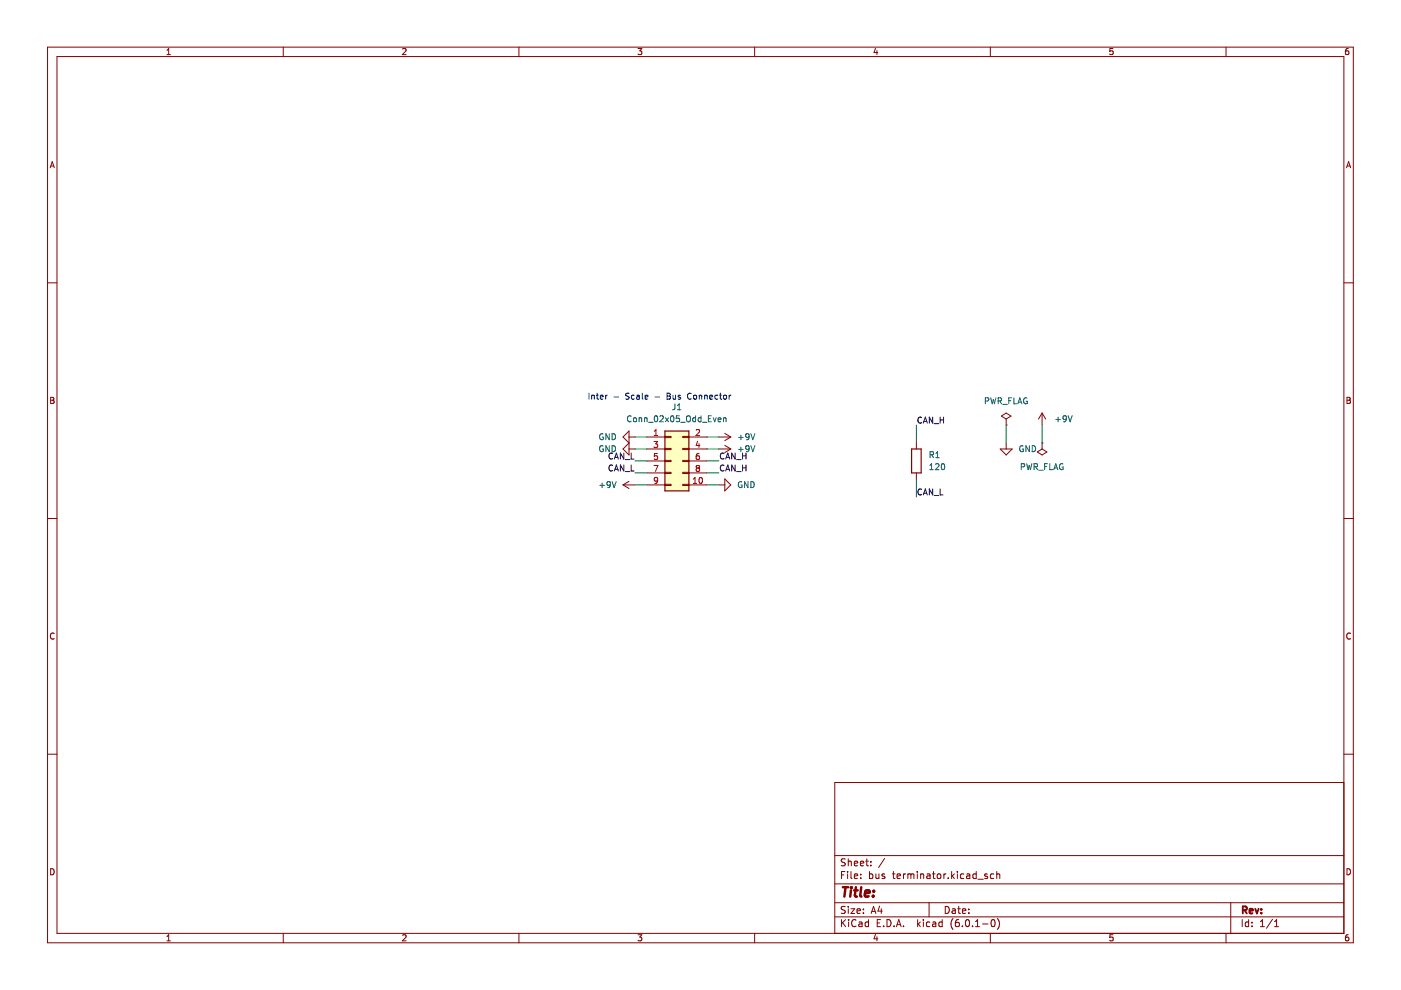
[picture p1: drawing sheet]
<svg xmlns="http://www.w3.org/2000/svg" width="297mm" height="210mm" viewBox="0 0 297 210" stroke-linecap="round" stroke-linejoin="round" font-family="sans-serif">
<path d="M.1 0h297v209.9h-297z" fill-rule="evenodd" fill="#fff" stroke="#fff" stroke-width=".21"/>
<g fill="none" stroke="#840000" stroke-width=".21">
<path d="M10.1 10h276.8v189.9h-276.8zM12.1 12h272.8v185.9h-272.8zM35.4 11.6h.7M35.4 10.7l.4-.4v1.3M60.1 10v2M85.4 10.4l.5-.1 .2 .4-.8 .9h.8M110 10v2M135.3 10.3h.8l-.5 .5 .4 .1v.6l-.2 .1-.5-.1M160 10v2M185.6 10.2l-.3 .9h.8M185.9 10.7v.9M210 10v2"/>
<path d="M236 10.3h-.7v.6l.6-.1 .1 .7-.2 .1-.5-.1M259.9 10v2M285.9 10.3h-.4l-.2 .3v.7l.2 .3 .4-.1v-.7h-.4l-.2 .2M10.6 35.6l.5-1.3 .4 1.3M10.8 35.2h.6M285.5 35.6l.4-1.3 .5 1.3M285.6 35.2h.6M10.1 60h2M284.9 60h2M10.7 84.2h.5l.2 .3-.2 .4 .2 .1 .1 .3-.3 .2h-.5zM10.7 84.9h.5M132.1 92.7l1.3-1.3v5.1l-1.3-1.3 1.3-1.3z"/>
<path d="M133.4 95.2h1.2M133.4 92.7h1.2M137.2 95.2h3.8M137.2 92.7h3.8M137.2 97.7h3.8M141 92.5h1.2v.3h-1.2zM141 95.1h1.2v.2h-1.2zM141 97.6h1.2v.3h-1.2zM144.8 97.6h1.3v.3h-1.3zM144.8 95.1h1.3v.2h-1.3zM144.8 92.5h1.3v.3h-1.3zM146.1 95.2h3.8"/>
<path d="M146.1 92.7h3.8M146.1 97.7h3.8M152.4 95.2h2.5M152.4 92.7h2.5M153.7 94.4l1.2 .8M153.7 91.9l1.2 .8M154.9 95.2l-1.2 .8M154.9 92.7l-1.2 .7M194.3 93.9v1.3M212.1 95.2h2.5l-1.3 1.3zM212.3 88.2l1-.6 1 .6-1 .6zM213.3 90.1h.1"/>
<path d="M213.3 88.8v1.3M213.3 93.9v1.3M219.9 95.8l1-.6 1.1 .6-1.1 .7zM220.9 93.9h.1M220.9 87.6l-.7 1.2M220.9 87.6v2.5M220.9 93.9v1.3M220.9 87.6l.8 1.2M285.6 84.2h.4l.3 .3-.3 .4 .3 .1v.3l-.2 .2h-.5zM285.6 84.9h.4M10.1 109.9h2M132.1 102.8l1.3 .8"/>
<path d="M132.1 102.8h2.5M133.4 102.1l-1.3 .7M137.2 102.8h3.8M137.2 100.3h3.8M141 100.1h1.2v.3h-1.2zM141 102.7h1.2v.2h-1.2zM144.8 102.7h1.3v.2h-1.3zM144.8 100.1h1.3v.3h-1.3zM146.1 102.8h3.8M146.1 100.3h3.8M152.4 102.8h1.3M153.7 101.5l1.2 1.3-1.2 1.3z"/>
<path d="M194.3 100.3v1.2M284.9 109.9h2M11.5 134.3a.58 .58 0 0 0-.8 .6 .58 .58 0 0 0 .8 .5M286.3 134.3a.58 .58 0 0 0-.8 .6 .58 .58 0 0 0 .8 .5M10.1 159.9h2M284.9 159.9h2M284.9 165.9h-107.9v32M10.7 184.2a.66 .66 0 0 1 .8 .6 .66 .66 0 0 1-.8 .7zM35.4 198.6l.4-.4v1.3M35.4 199.5h.7M60.1 197.9v2M85.4 198.3l.5-.1 .2 .4-.8 .9h.8"/>
<path d="M110 197.9v2M135.3 198.2h.8l-.5 .5 .4 .1v.6l-.2 .1-.5-.1M160 197.9v2M177 194.4h107.9M177 191.4h107.9M177 187.4h107.9M177 181.4h107.9M178.4 195v1.5M178.4 185.5h.5M178.6 195.6l.7 .9M179.1 184.8h-.7v1.5M179.2 192.2h-.6l-.2 .1v.4l.7 .3 .1 .4-.3 .3-.5-.1"/>
<path d="M179.2 182.2l-.6-.1-.2 .1v.5l.7 .2 .1 .4-.3 .3-.5-.1M179.3 195l-.9 .8M179.7 184.8v.1M179.7 185.3v1M179.9 182.1v1.5M179.9 192.2v.1M179.9 192.7v1M179.9 182.7l.2-.1 .3 .1 .1 .9M179.9 195v.1M179.9 195.5v1M180.4 192.7h.8l-.8 1h.8M180.4 184.8v1.3l.2 .2"/>
<path d="M181.1 185.8l.7-.2v-.2l-.5-.1-.2 .2 .1 .7h.6M181.1 183.1l.7-.2v-.2l-.5-.1-.2 .2 .1 .7h.6M181.5 195.1a.71 .71 0 0 0-1 .5 .71 .71 0 0 0 .7 .9l.3-.2M181.7 193.2l.7-.2-.1-.3h-.4l-.2 .2 .1 .7h.5M182.1 195.5h.6l.1 1M182.4 183.1l.7-.2v-.2l-.5-.1-.2 .2 .1 .7h.6M182.5 186.1v.2M182.5 185.4v.1M182.8 195.8l-.5 .1-.2 .2 .2 .4 .5-.1M183.1 192.7v.2M183.1 193.5v.2M183.6 182.6h.5"/>
<path d="M183.8 182.1v1.3l.3 .2M184.1 195.5h-.4l-.3 .3 .2 .6h.5M184.1 195v1.5M184.3 185.4l.5-.1 .3 .3-.2 .6h-.6M184.3 184.8v1.5M184.6 183.4v.2M184.6 182.7v.1M184.7 193.7l.5-1.5 .5 1.5M184.8 193.2h.8M185.6 198.1l-.3 .9h.8M185.7 185.3l.1 .9 .3 .1 .2-.2M185.9 198.6v.9"/>
<path d="M186 195.7h.5M186.3 185.3v1M186.5 192.1l-.4 1.1h1M186.7 195h-.7v1.5h.7M186.8 192.7v1M187.3 196.3v.2M187.6 185.4l-.4-.1-.2 .2 .1 .2 .5 .2v.3h-.6M187.6 182l-1.3 1.9M188.1 195a.76 .76 0 0 1 .8 .7 .76 .76 0 0 1-.8 .8zM189.2 185.3h.6M189.4 184.8v1.3l.4 .2M189.6 196.3v.2"/>
<path d="M190.1 196.5l.5-1.5 .5 1.5M190.2 196h.7M190.2 185.8l.7-.2-.1-.2-.4-.1-.2 .2 .1 .7h.5M191.6 196.3v.2M191.6 185.3v1M192 185.3l-.4 .3M192.5 185.4l.4-.1 .2 .2M192.5 185.3v1M193.1 185.5l.2-.2 .4 .1 .1 .9M193.1 185.5v.8M194.5 184.8v.1M194.5 185.3v1"/>
<path d="M194.6 195v1.5M194.7 195.9l.4 .6M195.1 195.5l-.5 .5M195.2 185.4l.2-.1 .4 .1v.9M195.2 185.3v1M195.8 195v.1M195.8 195.5v1M196.6 185.4h.5l.1 .9M197 191.4v3M197.1 195.5h-.4l-.3 .3 .2 .6h.5M197.2 185.6l-.5 .1-.2 .2 .2 .4 .5-.1M197.7 185.3h.6"/>
<path d="M197.8 195.5h.5l.1 1M197.9 184.8v1.3l.4 .2M198.4 195.8l-.5 .1-.2 .2 .2 .4 .5-.1M198.8 185.4l.2-.1 .4 .1 .1 .6-.2 .2-.3 .1-.2-.2zM199.8 195.5h-.5l-.2 .3 .1 .6h.6M199.8 195v1.5M200.1 185.3v1M200.4 192.2a.76 .76 0 0 1 .9 .7 .76 .76 0 0 1-.9 .8zM200.6 185.3l-.5 .3M201.1 186.1v.2M201.8 184.8v1.5M201.9 192.7h.6l.1 1"/>
<path d="M201.9 185.7l.4 .6M202.1 194.8a1.72 1.72 0 0 0 0 2.2M202.3 185.3l-.5 .6M202.6 193l-.5 .1-.3 .2 .3 .4 .5-.1M203 184.8v.1M203 185.3v1M203.1 192.7h.5M203.3 192.2v1.3l.3 .2M203.3 195h-.5a1.01 1.01 0 0 0 0 1.5l.5-.2 .1-.5-.3-.3-.4 .1-.1 .2M204.1 193.2l.7-.2-.1-.3h-.4l-.2 .2v.7h.6M204.1 196.3v.2M204.3 185.4l-.4-.1-.3 .3 .2 .6h.5"/>
<path d="M204.8 195.1l.3-.1a.8 .8 0 0 1 .5 .7 .8 .8 0 0 1-.5 .8l-.4-.6zM205 185.4h.6v.9M205.4 193.5v.2M205.4 192.7v.2M205.6 185.6l-.5 .1-.2 .2 .2 .4 .5-.1M206.2 196.3v.2M206.8 196.5h.9M206.8 195.4l.5-.4v1.5M207 185.4l-.5-.1-.2 .3 .1 .6h.6M207 184.8v1.5M207.3 186.4h1.2M208.3 195.9h1.2"/>
<path d="M209.3 185.4l-.3-.1-.2 .2v.2l.5 .2v.3h-.5M210 197.9v2M210.3 195.1l.2-.1a.8 .8 0 0 1 .5 .7 .8 .8 0 0 1-.5 .8l-.4-.6zM210.7 185.4l-.4-.1-.3 .3 .1 .6h.6M211.3 185.4l.2-.1 .4 .1 .1 .9M211.3 184.8v1.5M211.5 194.8a1.72 1.72 0 0 1 0 2.2M236 198.2h-.7v.6l.6-.1 .1 .7-.2 .1-.5-.1M259.9 197.9v2M260.9 191.4v6.5M263.4 195v1.5M264.7 195.5h-.4l-.3 .3 .2 .6h.5"/>
<path d="M264.7 195v1.5M265.4 196.3v.2M265.4 195.5v.2M267.2 196.5h.9M267.2 195.4l.5-.4v1.5M269.8 194.9l-1.3 1.9M270.2 196.5h.9M270.2 195.4l.5-.4v1.5M285.6 184.2a.66 .66 0 0 1 .7 .6 .66 .66 0 0 1-.7 .7zM285.9 198.2h-.4l-.2 .3v.7l.2 .3 .4-.1v-.7h-.4l-.2 .2"/>
</g>
<path d="M263.5 193l.7-.1 .2-.2-.1-.4-.8-.1v1.5M263.9 193l.5 .7M264.9 193.2l.7-.2v-.3h-.5l-.2 .2 .1 .7h.6M266.1 192.7l.4 1 .3-1M267.4 193.5v.2M267.4 192.7v.2" fill="none" stroke="#840000" stroke-width=".39"/>
<path d="M178.7 188.1h1.1M179.3 188.1l-.3 2M180.4 188.8l-.1 1.3M180.5 188.1v.2M181.1 188.8h.8M181.5 188.1l-.3 1.7 .1 .2 .4 .1M182.6 188.1l-.2 1.7 .2 .3M183.4 189.4l1-.2-.1-.3-.5-.1-.4 .3v.9h.8M185.1 189.9v.2M185.3 188.9l-.1 .2" fill="none" stroke="#840000" stroke-width=".52"/>
<g fill="none" stroke="#006464" stroke-width=".21">
<path d="M127.8 94.6a.58 .58 0 0 0-.7 .5 .58 .58 0 0 0 .8 .5v-.4h-.2M127.8 92a.58 .58 0 0 0-.7 .6 .58 .58 0 0 0 .8 .5v-.4h-.2M129.2 92v1.2l-.8-1.2v1.2M129.2 94.5v1.3l-.8-1.3v1.3M129.8 94.5a.64 .64 0 0 1 .7 .6 .64 .64 0 0 1-.7 .7zM129.8 92a.64 .64 0 0 1 .7 .6 .64 .64 0 0 1-.7 .6zM133.8 88.3a.56 .56 0 0 0-.8 .5 .56 .56 0 0 0 .8 .5M134.4 88.7l.1-.1 .4 .1-.1 .7-.4-.1zM135.5 88.7l.5-.1 .1 .8M135.5 88.6v.8M136.7 88.7l.4-.1 .1 .8M136.7 88.6v.8"/>
<path d="M137.5 89.5h1M138.8 88.3l.2-.1a.68 .68 0 0 1 .5 .6 .68 .68 0 0 1-.5 .6l-.3-.5zM139.9 88.3l.5-.1 .2 .3-.7 .9h.7M141.1 88.6l.6 .8M141.7 88.6l-.6 .8M142.3 88.3l.2-.1a.68 .68 0 0 1 .4 .6 .68 .68 0 0 1-.4 .6l-.3-.5zM143.1 85.6l-.1 1.1-.4 .2M143.6 86.9h.8M143.6 86l.4-.4v1.3M144 88.2h-.6v.6l.6-.1v.6l-.2 .1-.4-.1M144.3 89.5h1M145.6 88.3l.2-.1a.43 .43 0 0 1 .6 .4v.4a.42 .42 0 0 1-.4 .4 .42 .42 0 0 1-.5-.4z"/>
<path d="M147.5 88.6h-.4l-.2 .2 .1 .6h.5M147.5 88.2v1.2M148.6 88.6h-.3l-.3 .2 .1 .6h.5M148.6 88.2v1.2M148.9 89.5h1M150.2 88.8h.4M150.8 88.2h-.6v1.2h.6M151.2 88.6l.3 .8 .3-.8M152.3 89l.6-.1-.1-.3h-.4l-.1 .2v.6h.5M153.4 88.7l.5-.1v.8M153.4 88.6v.8M156.6 95.3h1"/>
<path d="M156.6 92.7h1M157.1 92.3v.9M157.1 94.8v1M158.8 95l-.2 .3-.4-.1v-.6l.4-.1 .2 .2v.8l-.2 .2-.4 .1M158.8 92.5l-.2 .2h-.4v-.6l.4-.1 .2 .2v.7l-.2 .3h-.4M159.2 94.5l.4 1.3 .4-1.3M159.2 92l.4 1.2 .4-1.2M197.1 99.6h.8M197.1 98.7l.4-.4v1.3M197.2 96.4h.6l.1-.5-.7-.1v1.2M197.5 96.4l.4 .6M198.4 98.4l.4-.1 .3 .4-.8 .9h.8"/>
<path d="M198.4 97h.7M198.4 96.1l.4-.3v1.2M199.7 98.4l.2-.1a.68 .68 0 0 1 .4 .6 .68 .68 0 0 1-.4 .7l-.3-.5zM208.9 85h.6l.1-.5-.7-.2v1.3M210.1 84.3l.3 1.3 .2-.9 .2 .9 .4-1.3M211.6 85h.6l.1-.5-.7-.2v1.3M211.9 85l.5 .6M212.6 85.7h1M213.9 85h.4M214.5 84.3h-.6v1.3M215 84.3v1.3h.6M215.8 85.6l.4-1.3 .5 1.3"/>
<path d="M215.9 85.3h.6M216.5 99l.6-.1 .1-.5-.7-.1v1.3M216.9 94.6a.58 .58 0 0 0-.7 .5 .58 .58 0 0 0 .8 .5v-.4h-.3M217.7 98.3l.3 1.3 .2-.9 .3 .9 .3-1.3M217.7 84.4a.58 .58 0 0 0-.7 .6 .58 .58 0 0 0 .8 .5v-.4h-.2M218.2 94.5v1.3l-.7-1.3v1.3M218.8 94.5a.64 .64 0 0 1 .8 .6 .64 .64 0 0 1-.8 .7zM219.3 99l.6-.1v-.5l-.6-.1v1.3M219.6 99l.4 .6M220.2 99.7h1M221.5 98.9h.4M222.1 98.3h-.6v1.3"/>
<path d="M222.6 98.3v1.3h.6M223.4 99.6l.4-1.3 .5 1.3M223.5 99.2h.6M223.9 88.9h.9M224.3 88.5v.9M225.4 98.4a.58 .58 0 0 0-.8 .6 .58 .58 0 0 0 .8 .5v-.5h-.2M226.1 88.7l-.2 .2h-.4l-.1-.6 .5-.1 .2 .2-.1 .7-.1 .3h-.4M226.5 88.2l.4 1.2 .4-1.2M127.2 102.9h.9M127.7 102.4v1M129.4 102.7l-.2 .2-.4-.1v-.6l.4-.1 .2 .3v.7l-.2 .2-.4 .1M129.8 102.1l.4 1.3 .4-1.3"/>
<path d="M157.3 102.2a.58 .58 0 0 0-.8 .6 .58 .58 0 0 0 .8 .5v-.5h-.2M158.6 102.1v1.3l-.7-1.3v1.3M159.2 102.1a.64 .64 0 0 1 .7 .7 .64 .64 0 0 1-.7 .6z"/>
</g>
<path d="M141 91.4h5.1v12.7h-5.1z" fill-rule="evenodd" fill="#ffffc2" stroke="#ffffc2" stroke-width=".25"/>
<path d="M141 91.4h5.1v12.7h-5.1zM193.3 95.2h2v5.1h-2z" fill="none" stroke="#840000" stroke-width=".25"/>
<g fill="none" stroke="#a90000" stroke-width=".21">
<path d="M138.7 93.6h.7l-.4 .5 .4 .1v.6l-.2 .1-.5-.1M138.7 98.7h.8l-.5 1.3M138.7 92.3h.7M138.7 91.4l.4-.3v1.2M139.4 96.2h-.6l-.1 .6 .6-.1 .1 .6-.2 .1-.5-.1M147.6 91.2l.5-.1 .2 .3-.8 .9h.8M147.8 99.2l-.2-.2 .2-.3h.3l.2 .2-.2 .3M147.8 99.2l-.2 .3v.2l.2 .3h.3l.2-.3v-.2l-.2-.3M147.8 99.2h.3M147.9 93.6l-.3 .9h.8M148.2 94v.9M148.2 96.2h-.4l-.1 .3-.1 .7 .2 .2 .5-.1-.1-.6-.4-.1-.2 .3"/>
<path d="M139.4 101.8l-.2 .2h-.4v-.7l.4-.1 .2 .3v.7l-.2 .2-.4 .1M147 102.5h.7M147 101.6l.4-.4v1.3M148.3 101.3l.2-.1a.68 .68 0 0 1 .4 .7 .68 .68 0 0 1-.4 .6l-.3-.5z"/>
</g>
<g fill="none" stroke="#0f0f0f" stroke-width=".21">
<path d="M129.9 96.2a.56 .56 0 0 0-.8 .5 .56 .56 0 0 0 .8 .5M129.9 98.7a.56 .56 0 0 0-.8 .5 .56 .56 0 0 0 .8 .5M130.3 99.9l.4-1.3 .4 1.3M130.3 97.3l.4-1.2 .4 1.2M130.4 97h.6M130.4 99.5h.6M132.3 96.1v1.2l-.8-1.2v1.2M132.3 98.6v1.3l-.8-1.3v1.3M132.6 97.4h.9M132.6 100h.9M133.8 96.1v1.2h.6M133.8 98.6v1.3h.6"/>
<path d="M153.5 96.2a.56 .56 0 0 0-.8 .5 .56 .56 0 0 0 .8 .5M153.5 98.7a.56 .56 0 0 0-.8 .5 .56 .56 0 0 0 .8 .5M153.9 97.3l.4-1.2 .4 1.2M153.9 99.9l.4-1.3 .4 1.3M154 97h.6M154 99.5h.6M155.9 96.1v1.2l-.8-1.2v1.2M155.9 98.6v1.3l-.8-1.3v1.3M156.2 97.4h.9M156.2 100h.9M157.4 96.1v1.2M157.4 98.6v1.3"/>
<path d="M157.4 96.7h.8M157.4 99.2h.8M158.2 96.1v1.2M158.2 98.6v1.3M195.4 88.6a.56 .56 0 0 0-.8 .5 .56 .56 0 0 0 .8 .5M195.8 89.7l.4-1.3 .4 1.3M195.9 89.3h.6M197.8 88.4v1.3l-.8-1.3v1.3M198.1 89.8h.9M199.3 88.4v1.3M199.3 89h.7M200 88.4v1.3"/>
<path d="M195.4 103.8a.56 .56 0 0 0-.8 .5 .56 .56 0 0 0 .8 .5M195.8 104.9l.4-1.2 .4 1.2M195.9 104.6h.6M197.8 103.7v1.2l-.8-1.2v1.2M198.1 105.1h.9M199.3 103.7v1.2h.6"/>
</g>
<g fill="none" stroke="#0000c2" stroke-width=".21">
<path d="M124.9 83.4v1.2M125.5 83.8v.8M125.5 83.9l.4-.1 .1 .8M126.4 83.8h.5M126.6 83.4v1.1l.3 .1M127.3 84.2l.6-.1-.1-.3h-.3l-.2 .2v.6h.5M128.4 83.8v.8M128.8 83.8l-.4 .2M130.2 84.1h.9M133.4 83.4l-.7 .1v.3l.6 .3 .1 .3-.3 .2h-.4M134.5 83.8h-.4l-.2 .2 .1 .6h.5M135 83.8h.5l.1 .8"/>
<path d="M135.6 84.1l-.6 .2 .1 .3h.5M136.2 83.4v1.1l.1 .1M136.8 84.2l.6-.1-.1-.3h-.4l-.1 .2v.6h.5M138.9 84.1h.9M141.4 83.4h.4l.3 .2-.3 .4 .3 .1v.3l-.2 .2h-.5zM141.4 84h.4M142.7 83.8l.1 .8 .4-.1M143.2 83.8v.8M144.3 83.8h-.3l-.2 .2v.1l.5 .2v.3h-.5M146.6 83.5a.56 .56 0 0 0-.8 .5 .56 .56 0 0 0 .8 .5M147.2 83.8h.3l.2 .2v.4l-.2 .2-.5-.2zM148.3 83.9l.4-.1 .1 .8"/>
<path d="M148.3 83.8v.8M149.4 83.9l.5-.1v.8M149.4 83.8v.8M150.5 84.2l.6-.1-.1-.3h-.3l-.2 .2v.6h.5M152.2 83.8h-.4l-.2 .2 .1 .6h.5M152.5 83.8h.5M152.7 83.4v1.1l.3 .1M153.5 83.8h.3l.3 .2v.4l-.3 .2-.4-.2zM154.6 83.8v.8M155 83.8l-.4 .2"/>
</g>
<g fill="none" stroke="#009600" stroke-width=".21">
<path d="M134.6 92.7h2.6M134.6 95.2h2.6M134.6 97.7h2.6M149.9 92.7h2.5M149.9 95.2h2.5M149.9 97.7h2.5M194.3 90.1v3.8M213.3 90.1v3.8M220.9 90.1v3.8M134.6 100.3h2.6M134.6 102.8h2.6M149.9 100.3h2.5"/>
<path d="M149.9 102.8h2.5M194.3 101.5v3.9"/>
</g>
</svg>
